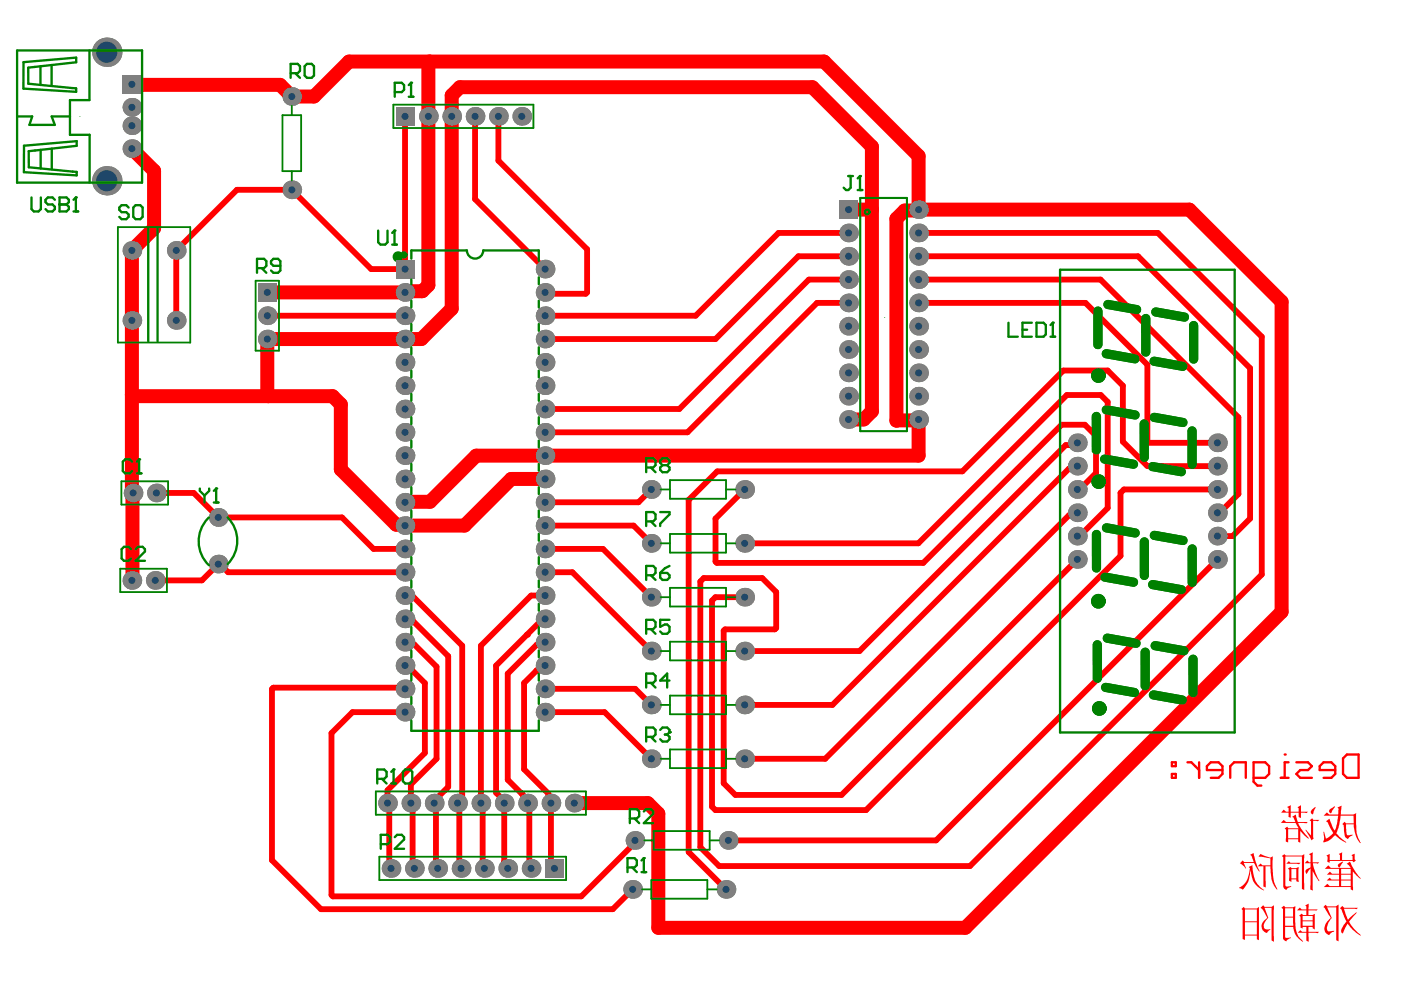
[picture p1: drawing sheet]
<svg xmlns="http://www.w3.org/2000/svg" width="297mm" height="210mm" viewBox="0 0 297 210" stroke-linecap="round" stroke-linejoin="round" font-family="sans-serif">
<g fill="#008000">
<path d="M232.2 65.2a.95 .95 0 0 1 .9-.2 .95 .95 0 0 1 .7 .8v7.5l-.4 .5a1.05 1.05 0 0 1-1.6-.4v-7.6z"/>
<path d="M252.1 115.7a.95 .95 0 0 1 1-.3 .95 .95 0 0 1 .6 .8v7.5l-.3 .5a1.05 1.05 0 0 1-1.6-.4v-7.6z"/>
<path d="M252.4 68.3a.95 .95 0 0 1 1-.2 .95 .95 0 0 1 .7 .8v7.4l-.4 .6a1.05 1.05 0 0 1-1.6-.4v-7.6z"/>
<path d="M232 136a.95 .95 0 0 1 1-.2 .95 .95 0 0 1 .6 .8v7.4l-.3 .5a1.05 1.05 0 0 1-1.6-.4l-.1-7.5z"/>
<path d="M252.3 139.1a.95 .95 0 0 1 1-.3 .95 .95 0 0 1 .6 .8v7.5l-.3 .5a1.05 1.05 0 0 1-1.6-.4l-.1-7.6z"/>
<path d="M252.1 90.6a.95 .95 0 0 1 1-.2 .95 .95 0 0 1 .6 .8v7.5l-.3 .5a1.05 1.05 0 0 1-1.6-.4l-.1-7.6z"/>
<path d="M244.3 136.1l.7-.2 6.2 1.1a.98 .98 0 0 1 .8 1.1 .98 .98 0 0 1-.9 .9l-6.5-1.2a.99 .99 0 0 1-.3-1.7z"/>
<path d="M244.1 112.7l.7-.2 6.2 1.1a.98 .98 0 0 1 .8 1.1 .98 .98 0 0 1-.9 .9l-6.4-1.2a.99 .99 0 0 1-.4-1.7z"/>
<path d="M244.4 65.4l.8-.2 6.2 1.1a.98 .98 0 0 1 .7 1 .98 .98 0 0 1-.9 .9l-6.4-1.1a.99 .99 0 0 1-.4-1.7z"/>
<path d="M231.8 112.6a.95 .95 0 0 1 1-.2 .95 .95 0 0 1 .6 .8v7.4l-.3 .5a1.05 1.05 0 0 1-1.6-.3v-7.6z"/>
<path d="M243.9 146.6l.7-.2 6.2 1.1a.98 .98 0 0 1 .8 1 .98 .98 0 0 1-.9 .9l-6.5-1.1a.99 .99 0 0 1-.3-1.7z"/>
<path d="M242 114.2a.95 .95 0 0 1 1-.2 .95 .95 0 0 1 .6 .7v7.5l-.3 .5a1.05 1.05 0 0 1-1.6-.4l-.1-7.6z"/>
<path d="M243.7 98.2l.7-.2 6.2 1.1a.98 .98 0 0 1 .8 1 .98 .98 0 0 1-.9 .9l-6.5-1.1a.99 .99 0 0 1-.3-1.7z"/>
<path d="M244.1 87.7l.7-.2 6.2 1.1a.98 .98 0 0 1 .7 1.1 .98 .98 0 0 1-.9 .9l-6.4-1.2a.99 .99 0 0 1-.3-1.7z"/>
<path d="M242.3 66.8a.95 .95 0 0 1 1-.2 .95 .95 0 0 1 .6 .8v7.4l-.3 .6a1.05 1.05 0 0 1-1.6-.4v-7.6z"/>
<path d="M231.8 87.6a.95 .95 0 0 1 1-.2 .95 .95 0 0 1 .6 .8v7.4l-.3 .5a1.05 1.05 0 0 1-1.6-.4l-.1-7.6z"/>
<path d="M243.8 123.2l.7-.2 6.2 1.1a.98 .98 0 0 1 .7 1 .98 .98 0 0 1-.9 .9l-6.4-1.1a.99 .99 0 0 1-.3-1.7z"/>
<path d="M242.2 137.6a.95 .95 0 0 1 .9-.3 .95 .95 0 0 1 .7 .8v7.5l-.4 .5a1.05 1.05 0 0 1-1.6-.4v-7.6z"/>
<path d="M244.1 75.8l.7-.2 6.2 1.1a.98 .98 0 0 1 .7 1.1 .98 .98 0 0 1-.9 .9l-6.4-1.2a.99 .99 0 0 1-.3-1.7z"/>
<path d="M241.9 89.1a.95 .95 0 0 1 1-.2 .95 .95 0 0 1 .6 .8v7.5l-.3 .5a1.05 1.05 0 0 1-1.6-.4v-7.6z"/>
<path d="M233.6 96.6l.7-.2 6.2 1.1a.98 .98 0 0 1 .7 1 .98 .98 0 0 1-.9 .9l-6.4-1.1a.99 .99 0 0 1-.3-1.7z"/>
<path d="M233.8 145l.7-.2 6.2 1.1a.98 .98 0 0 1 .8 1 .98 .98 0 0 1-.9 .9l-6.5-1.1a.99 .99 0 0 1-.3-1.7z"/>
<path d="M234.1 134.5l.8-.2 6.2 1.1a.98 .98 0 0 1 .7 1.1 .98 .98 0 0 1-.9 .9l-6.4-1.2a.99 .99 0 0 1-.4-1.7z"/>
<path d="M234 111.1l.7-.2 6.2 1.1a.98 .98 0 0 1 .7 1.1 .98 .98 0 0 1-.8 .9l-6.5-1.2a.99 .99 0 0 1-.3-1.7z"/>
<path d="M233.6 121.6l.7-.2 6.2 1.1a.98 .98 0 0 1 .8 1 .98 .98 0 0 1-.9 .9l-6.5-1.1a.99 .99 0 0 1-.3-1.7z"/>
<path d="M233.9 86.1l.8-.2 6.2 1.1a.98 .98 0 0 1 .7 1 .98 .98 0 0 1-.9 .9l-6.4-1.1a.99 .99 0 0 1-.4-1.7z"/>
<path d="M234.3 63.8l.7-.2 6.2 1.1a.98 .98 0 0 1 .8 1 .98 .98 0 0 1-.9 .9l-6.5-1.1a.99 .99 0 0 1-.3-1.7z"/>
<path d="M233.9 74.2l.8-.2 6.2 1.1a.98 .98 0 0 1 .7 1.1 .98 .98 0 0 1-.9 .9l-6.4-1.2a.99 .99 0 0 1-.4-1.7z"/>
</g>
<path d="M16.9 24.7h.1M187.6 67.3h.1" fill="none" stroke="#008000" stroke-width=".21"/>
<circle cx="84.4" cy="54.4" r=".58" fill="none" stroke="#008000" stroke-width="1.2"/>
<g fill="none" stroke="#008000" stroke-width="1.6">
<circle cx="232.9" cy="79.6" r=".78"/>
<circle cx="233" cy="102.1" r=".78"/>
<circle cx="232.9" cy="127.5" r=".78"/>
<circle cx="233.1" cy="150.2" r=".78"/>
</g>
<circle cx="28" cy="123.1" r="1.98" fill="#808080"/>
<circle cx="28" cy="123.1" r=".74" fill="#1f4769"/>
<circle cx="28.2" cy="104.5" r="1.98" fill="#808080"/>
<circle cx="28.2" cy="104.5" r=".74" fill="#1f4769"/>
<circle cx="28" cy="67.9" r="1.98" fill="#808080"/>
<circle cx="28" cy="67.9" r=".74" fill="#1f4769"/>
<circle cx="28" cy="53.1" r="1.98" fill="#808080"/>
<circle cx="28" cy="53.1" r=".74" fill="#1f4769"/>
<circle cx="22.6" cy="38.3" r="3.1" fill="#808080"/>
<circle cx="22.6" cy="38.3" r="2.24" fill="#1f4769"/>
<path d="M26 15.9h3.9v4h-3.9z" fill-rule="evenodd" fill="#808080"/>
<circle cx="28" cy="17.9" r=".74" fill="#1f4769"/>
<circle cx="28" cy="22.8" r="1.98" fill="#808080"/>
<circle cx="28" cy="22.8" r=".74" fill="#1f4769"/>
<circle cx="28" cy="26.6" r="1.98" fill="#808080"/>
<circle cx="28" cy="26.6" r=".74" fill="#1f4769"/>
<circle cx="22.6" cy="11.1" r="3.1" fill="#808080"/>
<circle cx="22.6" cy="11.1" r="2.24" fill="#1f4769"/>
<circle cx="37.4" cy="67.9" r="1.98" fill="#808080"/>
<circle cx="37.4" cy="67.9" r=".74" fill="#1f4769"/>
<circle cx="37.4" cy="53.1" r="1.98" fill="#808080"/>
<circle cx="37.4" cy="53.1" r=".74" fill="#1f4769"/>
<circle cx="56.7" cy="71.9" r="1.98" fill="#808080"/>
<circle cx="56.7" cy="71.9" r=".74" fill="#1f4769"/>
<circle cx="56.7" cy="66.9" r="1.98" fill="#808080"/>
<circle cx="56.7" cy="66.9" r=".74" fill="#1f4769"/>
<circle cx="92.8" cy="184.1" r="1.98" fill="#808080"/>
<circle cx="92.8" cy="184.1" r=".74" fill="#1f4769"/>
<circle cx="87.9" cy="184.1" r="1.98" fill="#808080"/>
<circle cx="87.9" cy="184.1" r=".74" fill="#1f4769"/>
<circle cx="82.9" cy="184.1" r="1.98" fill="#808080"/>
<circle cx="82.9" cy="184.1" r=".74" fill="#1f4769"/>
<circle cx="92.1" cy="170.3" r="1.98" fill="#808080"/>
<circle cx="92.1" cy="170.3" r=".74" fill="#1f4769"/>
<circle cx="87.1" cy="170.3" r="1.98" fill="#808080"/>
<circle cx="87.1" cy="170.3" r=".74" fill="#1f4769"/>
<circle cx="82.2" cy="170.3" r="1.98" fill="#808080"/>
<circle cx="82.2" cy="170.3" r=".74" fill="#1f4769"/>
<circle cx="85.9" cy="146" r="1.98" fill="#808080"/>
<circle cx="85.9" cy="146" r=".74" fill="#1f4769"/>
<circle cx="85.9" cy="151" r="1.98" fill="#808080"/>
<circle cx="85.9" cy="151" r=".74" fill="#1f4769"/>
<circle cx="85.9" cy="136.2" r="1.98" fill="#808080"/>
<circle cx="85.9" cy="136.2" r=".74" fill="#1f4769"/>
<circle cx="85.9" cy="131.2" r="1.98" fill="#808080"/>
<circle cx="85.9" cy="131.2" r=".74" fill="#1f4769"/>
<circle cx="85.9" cy="116.4" r="1.98" fill="#808080"/>
<circle cx="85.9" cy="116.4" r=".74" fill="#1f4769"/>
<circle cx="85.9" cy="121.3" r="1.98" fill="#808080"/>
<circle cx="85.9" cy="121.3" r=".74" fill="#1f4769"/>
<circle cx="85.9" cy="96.6" r="1.98" fill="#808080"/>
<circle cx="85.9" cy="96.6" r=".74" fill="#1f4769"/>
<circle cx="85.9" cy="101.6" r="1.98" fill="#808080"/>
<circle cx="85.9" cy="101.6" r=".74" fill="#1f4769"/>
<circle cx="85.9" cy="106.5" r="1.98" fill="#808080"/>
<circle cx="85.9" cy="106.5" r=".74" fill="#1f4769"/>
<circle cx="85.9" cy="91.7" r="1.98" fill="#808080"/>
<circle cx="85.9" cy="91.7" r=".74" fill="#1f4769"/>
<circle cx="85.9" cy="86.7" r="1.98" fill="#808080"/>
<circle cx="85.9" cy="86.7" r=".74" fill="#1f4769"/>
<circle cx="85.9" cy="81.8" r="1.98" fill="#808080"/>
<circle cx="85.9" cy="81.8" r=".74" fill="#1f4769"/>
<circle cx="85.9" cy="71.9" r="1.98" fill="#808080"/>
<circle cx="85.9" cy="71.9" r=".74" fill="#1f4769"/>
<circle cx="85.9" cy="66.9" r="1.98" fill="#808080"/>
<circle cx="85.9" cy="66.9" r=".74" fill="#1f4769"/>
<path d="M83.9 55.1h4v3.9h-4z" fill-rule="evenodd" fill="#808080"/>
<circle cx="85.9" cy="57.1" r=".74" fill="#1f4769"/>
<path d="M83.9 22.7h4v3.9h-4z" fill-rule="evenodd" fill="#808080"/>
<circle cx="85.9" cy="24.7" r=".74" fill="#1f4769"/>
<circle cx="90.8" cy="24.7" r="1.98" fill="#808080"/>
<circle cx="90.8" cy="24.7" r=".74" fill="#1f4769"/>
<circle cx="107.7" cy="184.1" r="1.98" fill="#808080"/>
<circle cx="107.7" cy="184.1" r=".74" fill="#1f4769"/>
<circle cx="102.7" cy="184.1" r="1.98" fill="#808080"/>
<circle cx="102.7" cy="184.1" r=".74" fill="#1f4769"/>
<circle cx="97.8" cy="184.1" r="1.98" fill="#808080"/>
<circle cx="97.8" cy="184.1" r=".74" fill="#1f4769"/>
<circle cx="106.9" cy="170.3" r="1.98" fill="#808080"/>
<circle cx="106.9" cy="170.3" r=".74" fill="#1f4769"/>
<circle cx="102" cy="170.3" r="1.98" fill="#808080"/>
<circle cx="102" cy="170.3" r=".74" fill="#1f4769"/>
<circle cx="100.7" cy="24.7" r="1.98" fill="#808080"/>
<circle cx="100.7" cy="24.7" r=".74" fill="#1f4769"/>
<circle cx="105.7" cy="24.7" r="1.98" fill="#808080"/>
<circle cx="105.7" cy="24.7" r=".74" fill="#1f4769"/>
<path d="M115.6 182.1h3.9v4h-3.9z" fill-rule="evenodd" fill="#808080"/>
<circle cx="117.5" cy="184.1" r=".74" fill="#1f4769"/>
<circle cx="121.8" cy="170.3" r="1.98" fill="#808080"/>
<circle cx="121.8" cy="170.3" r=".74" fill="#1f4769"/>
<circle cx="116.8" cy="170.3" r="1.98" fill="#808080"/>
<circle cx="116.8" cy="170.3" r=".74" fill="#1f4769"/>
<circle cx="115.6" cy="146" r="1.98" fill="#808080"/>
<circle cx="115.6" cy="146" r=".74" fill="#1f4769"/>
<circle cx="115.6" cy="151" r="1.98" fill="#808080"/>
<circle cx="115.6" cy="151" r=".74" fill="#1f4769"/>
<circle cx="115.6" cy="131.2" r="1.98" fill="#808080"/>
<circle cx="115.6" cy="131.2" r=".74" fill="#1f4769"/>
<circle cx="115.6" cy="136.2" r="1.98" fill="#808080"/>
<circle cx="115.6" cy="136.2" r=".74" fill="#1f4769"/>
<circle cx="115.6" cy="121.3" r="1.98" fill="#808080"/>
<circle cx="115.6" cy="121.3" r=".74" fill="#1f4769"/>
<circle cx="115.6" cy="116.4" r="1.98" fill="#808080"/>
<circle cx="115.6" cy="116.4" r=".74" fill="#1f4769"/>
<circle cx="115.6" cy="96.6" r="1.98" fill="#808080"/>
<circle cx="115.6" cy="96.6" r=".74" fill="#1f4769"/>
<circle cx="115.6" cy="101.6" r="1.98" fill="#808080"/>
<circle cx="115.6" cy="101.6" r=".74" fill="#1f4769"/>
<circle cx="115.6" cy="106.5" r="1.98" fill="#808080"/>
<circle cx="115.6" cy="106.5" r=".74" fill="#1f4769"/>
<circle cx="115.6" cy="91.7" r="1.98" fill="#808080"/>
<circle cx="115.6" cy="91.7" r=".74" fill="#1f4769"/>
<circle cx="115.6" cy="86.7" r="1.98" fill="#808080"/>
<circle cx="115.6" cy="86.7" r=".74" fill="#1f4769"/>
<circle cx="115.6" cy="81.8" r="1.98" fill="#808080"/>
<circle cx="115.6" cy="81.8" r=".74" fill="#1f4769"/>
<circle cx="115.6" cy="66.9" r="1.98" fill="#808080"/>
<circle cx="115.6" cy="66.9" r=".74" fill="#1f4769"/>
<circle cx="115.6" cy="71.9" r="1.98" fill="#808080"/>
<circle cx="115.6" cy="71.9" r=".74" fill="#1f4769"/>
<circle cx="115.6" cy="57.1" r="1.98" fill="#808080"/>
<circle cx="115.6" cy="57.1" r=".74" fill="#1f4769"/>
<circle cx="134.6" cy="178.2" r="1.98" fill="#808080"/>
<circle cx="134.6" cy="178.2" r=".74" fill="#1f4769"/>
<circle cx="138.1" cy="160.9" r="1.98" fill="#808080"/>
<circle cx="138.1" cy="160.9" r=".74" fill="#1f4769"/>
<circle cx="138.1" cy="149.5" r="1.98" fill="#808080"/>
<circle cx="138.1" cy="149.5" r=".74" fill="#1f4769"/>
<circle cx="138.1" cy="138" r="1.98" fill="#808080"/>
<circle cx="138.1" cy="138" r=".74" fill="#1f4769"/>
<circle cx="138.1" cy="115.2" r="1.98" fill="#808080"/>
<circle cx="138.1" cy="115.2" r=".74" fill="#1f4769"/>
<circle cx="138.1" cy="103.8" r="1.98" fill="#808080"/>
<circle cx="138.1" cy="103.8" r=".74" fill="#1f4769"/>
<circle cx="154.4" cy="178.2" r="1.98" fill="#808080"/>
<circle cx="154.4" cy="178.2" r=".74" fill="#1f4769"/>
<circle cx="179.9" cy="84" r="1.98" fill="#808080"/>
<circle cx="179.9" cy="84" r=".74" fill="#1f4769"/>
<circle cx="179.9" cy="88.9" r="1.98" fill="#808080"/>
<circle cx="179.9" cy="88.9" r=".74" fill="#1f4769"/>
<circle cx="179.9" cy="69.2" r="1.98" fill="#808080"/>
<circle cx="179.9" cy="69.2" r=".74" fill="#1f4769"/>
<circle cx="179.9" cy="74.1" r="1.98" fill="#808080"/>
<circle cx="179.9" cy="74.1" r=".74" fill="#1f4769"/>
<circle cx="179.9" cy="49.4" r="1.98" fill="#808080"/>
<circle cx="179.9" cy="49.4" r=".74" fill="#1f4769"/>
<circle cx="179.9" cy="54.3" r="1.98" fill="#808080"/>
<circle cx="179.9" cy="54.3" r=".74" fill="#1f4769"/>
<circle cx="179.9" cy="59.3" r="1.98" fill="#808080"/>
<circle cx="179.9" cy="59.3" r=".74" fill="#1f4769"/>
<path d="M177.9 42.5h4v3.9h-4z" fill-rule="evenodd" fill="#808080"/>
<circle cx="179.9" cy="44.4" r=".74" fill="#1f4769"/>
<circle cx="194.8" cy="88.9" r="1.98" fill="#808080"/>
<circle cx="194.8" cy="88.9" r=".74" fill="#1f4769"/>
<circle cx="194.8" cy="84" r="1.98" fill="#808080"/>
<circle cx="194.8" cy="84" r=".74" fill="#1f4769"/>
<circle cx="194.8" cy="74.1" r="1.98" fill="#808080"/>
<circle cx="194.8" cy="74.1" r=".74" fill="#1f4769"/>
<circle cx="194.8" cy="69.2" r="1.98" fill="#808080"/>
<circle cx="194.8" cy="69.2" r=".74" fill="#1f4769"/>
<circle cx="194.8" cy="59.3" r="1.98" fill="#808080"/>
<circle cx="194.8" cy="59.3" r=".74" fill="#1f4769"/>
<circle cx="194.8" cy="54.3" r="1.98" fill="#808080"/>
<circle cx="194.8" cy="54.3" r=".74" fill="#1f4769"/>
<circle cx="194.8" cy="49.4" r="1.98" fill="#808080"/>
<circle cx="194.8" cy="49.4" r=".74" fill="#1f4769"/>
<circle cx="194.8" cy="44.4" r="1.98" fill="#808080"/>
<circle cx="194.8" cy="44.4" r=".74" fill="#1f4769"/>
<circle cx="228.4" cy="113.7" r="1.98" fill="#808080"/>
<circle cx="228.4" cy="113.7" r=".74" fill="#1f4769"/>
<circle cx="228.4" cy="118.6" r="1.98" fill="#808080"/>
<circle cx="228.4" cy="118.6" r=".74" fill="#1f4769"/>
<circle cx="228.4" cy="103.8" r="1.98" fill="#808080"/>
<circle cx="228.4" cy="103.8" r=".74" fill="#1f4769"/>
<circle cx="228.4" cy="98.8" r="1.98" fill="#808080"/>
<circle cx="228.4" cy="98.8" r=".74" fill="#1f4769"/>
<circle cx="258.1" cy="118.6" r="1.98" fill="#808080"/>
<circle cx="258.1" cy="118.6" r=".74" fill="#1f4769"/>
<circle cx="258.1" cy="113.7" r="1.98" fill="#808080"/>
<circle cx="258.1" cy="113.7" r=".74" fill="#1f4769"/>
<circle cx="258.1" cy="98.8" r="1.98" fill="#808080"/>
<circle cx="258.1" cy="98.8" r=".74" fill="#1f4769"/>
<circle cx="258.1" cy="103.8" r="1.98" fill="#808080"/>
<circle cx="258.1" cy="103.8" r=".74" fill="#1f4769"/>
<circle cx="28" cy="31.5" r="1.98" fill="#808080"/>
<circle cx="28" cy="31.5" r=".74" fill="#1f4769"/>
<path d="M54.7 60h4v4h-4z" fill-rule="evenodd" fill="#808080"/>
<circle cx="56.7" cy="62" r=".74" fill="#1f4769"/>
<circle cx="85.9" cy="141.1" r="1.98" fill="#808080"/>
<circle cx="85.9" cy="141.1" r=".74" fill="#1f4769"/>
<circle cx="85.9" cy="126.3" r="1.98" fill="#808080"/>
<circle cx="85.9" cy="126.3" r=".74" fill="#1f4769"/>
<circle cx="85.9" cy="76.8" r="1.98" fill="#808080"/>
<circle cx="85.9" cy="76.8" r=".74" fill="#1f4769"/>
<circle cx="85.9" cy="62" r="1.98" fill="#808080"/>
<circle cx="85.9" cy="62" r=".74" fill="#1f4769"/>
<circle cx="85.9" cy="111.4" r="1.98" fill="#808080"/>
<circle cx="85.9" cy="111.4" r=".74" fill="#1f4769"/>
<circle cx="115.6" cy="126.3" r="1.98" fill="#808080"/>
<circle cx="115.6" cy="126.3" r=".74" fill="#1f4769"/>
<circle cx="115.6" cy="141.1" r="1.98" fill="#808080"/>
<circle cx="115.6" cy="141.1" r=".74" fill="#1f4769"/>
<circle cx="115.6" cy="62" r="1.98" fill="#808080"/>
<circle cx="115.6" cy="62" r=".74" fill="#1f4769"/>
<circle cx="115.6" cy="111.4" r="1.98" fill="#808080"/>
<circle cx="115.6" cy="111.4" r=".74" fill="#1f4769"/>
<circle cx="115.6" cy="76.8" r="1.98" fill="#808080"/>
<circle cx="115.6" cy="76.8" r=".74" fill="#1f4769"/>
<circle cx="134.1" cy="188.6" r="1.98" fill="#808080"/>
<circle cx="134.1" cy="188.6" r=".74" fill="#1f4769"/>
<circle cx="138.1" cy="126.6" r="1.98" fill="#808080"/>
<circle cx="138.1" cy="126.6" r=".74" fill="#1f4769"/>
<circle cx="153.9" cy="188.6" r="1.98" fill="#808080"/>
<circle cx="153.9" cy="188.6" r=".74" fill="#1f4769"/>
<circle cx="179.9" cy="64.2" r="1.98" fill="#808080"/>
<circle cx="179.9" cy="64.2" r=".74" fill="#1f4769"/>
<circle cx="179.9" cy="79.1" r="1.98" fill="#808080"/>
<circle cx="179.9" cy="79.1" r=".74" fill="#1f4769"/>
<circle cx="194.8" cy="79.1" r="1.98" fill="#808080"/>
<circle cx="194.8" cy="79.1" r=".74" fill="#1f4769"/>
<circle cx="194.8" cy="64.2" r="1.98" fill="#808080"/>
<circle cx="194.8" cy="64.2" r=".74" fill="#1f4769"/>
<circle cx="228.4" cy="108.7" r="1.98" fill="#808080"/>
<circle cx="228.4" cy="108.7" r=".74" fill="#1f4769"/>
<circle cx="228.4" cy="93.9" r="1.98" fill="#808080"/>
<circle cx="228.4" cy="93.9" r=".74" fill="#1f4769"/>
<circle cx="258.1" cy="93.9" r="1.98" fill="#808080"/>
<circle cx="258.1" cy="93.9" r=".74" fill="#1f4769"/>
<circle cx="258.1" cy="108.7" r="1.98" fill="#808080"/>
<circle cx="258.1" cy="108.7" r=".74" fill="#1f4769"/>
<circle cx="32.9" cy="123.1" r="1.98" fill="#808080"/>
<circle cx="32.9" cy="123.1" r=".74" fill="#1f4769"/>
<circle cx="33.2" cy="104.5" r="1.98" fill="#808080"/>
<circle cx="33.2" cy="104.5" r=".74" fill="#1f4769"/>
<circle cx="97" cy="170.3" r="1.98" fill="#808080"/>
<circle cx="97" cy="170.3" r=".74" fill="#1f4769"/>
<circle cx="46.3" cy="119.6" r="1.98" fill="#808080"/>
<circle cx="46.3" cy="119.6" r=".74" fill="#1f4769"/>
<circle cx="61.9" cy="40.2" r="1.98" fill="#808080"/>
<circle cx="61.9" cy="40.2" r=".74" fill="#1f4769"/>
<circle cx="61.9" cy="20.5" r="1.98" fill="#808080"/>
<circle cx="61.9" cy="20.5" r=".74" fill="#1f4769"/>
<circle cx="95.8" cy="24.7" r="1.98" fill="#808080"/>
<circle cx="95.8" cy="24.7" r=".74" fill="#1f4769"/>
<circle cx="112.6" cy="184.1" r="1.98" fill="#808080"/>
<circle cx="112.6" cy="184.1" r=".74" fill="#1f4769"/>
<circle cx="157.9" cy="160.9" r="1.98" fill="#808080"/>
<circle cx="157.9" cy="160.9" r=".74" fill="#1f4769"/>
<circle cx="111.9" cy="170.3" r="1.98" fill="#808080"/>
<circle cx="111.9" cy="170.3" r=".74" fill="#1f4769"/>
<circle cx="157.9" cy="149.5" r="1.98" fill="#808080"/>
<circle cx="157.9" cy="149.5" r=".74" fill="#1f4769"/>
<circle cx="157.9" cy="138" r="1.98" fill="#808080"/>
<circle cx="157.9" cy="138" r=".74" fill="#1f4769"/>
<circle cx="157.9" cy="115.2" r="1.98" fill="#808080"/>
<circle cx="157.9" cy="115.2" r=".74" fill="#1f4769"/>
<circle cx="157.9" cy="103.8" r="1.98" fill="#808080"/>
<circle cx="157.9" cy="103.8" r=".74" fill="#1f4769"/>
<circle cx="110.6" cy="24.7" r="1.98" fill="#808080"/>
<circle cx="110.6" cy="24.7" r=".74" fill="#1f4769"/>
<circle cx="46.3" cy="109.7" r="1.98" fill="#808080"/>
<circle cx="46.3" cy="109.7" r=".74" fill="#1f4769"/>
<circle cx="157.9" cy="126.6" r="1.98" fill="#808080"/>
<circle cx="157.9" cy="126.6" r=".74" fill="#1f4769"/>
<path d="M85.9 126.3l.5 .5h1.5M86.4 136.7h1.5M85.9 146l-.2 .2M85.9 141.1h.4M82.2 170.3l.3 .3M87.1 170.3l.4 .3M92.1 169.8v.5M102 170.3l.3 .3M110.8 168.4l1.1 1.1v.8M110.8 168.4h.1M70.3 189.8l.3 .3" fill="none" stroke="#f00" stroke-width="1.2"/>
<circle cx="111.7" cy="134.6" r=".62" fill="#f00"/>
<path d="M115.6 62l.3 .3M113.8 136.7h1.2M113.7 142.2h.1M115.6 141.1h-.8l-1.1 1.1" fill="none" stroke="#f00" stroke-width="1.2"/>
<circle cx="138.1" cy="126.6" r=".62" fill="#f00"/>
<g fill="none" stroke="#f00" stroke-width="1.2">
<path d="M85.9 24.7v32.4h-7.2l-16.8-16.9h-11.7l-12.8 12.9v14.8M100.7 24.7v17.5l14.9 14.9M105.7 24.7v9.4l18.8 18.8v9.1l-.3 .3h-8.3M179.9 49.4h-14.8l-17.6 17.5h-31.9M179.9 59.3h-8.4l-27.5 27.4h-28.4M179.9 54.3h-10.6l-17.6 17.6h-36.1M194.8 49.4h50.7l22 22v50.4l-61.8 61.8h-53.2l-4-4v-56.3l.7-.7h12.4l3 2.9v7.7l-.3 .2h-10.6l-.3 .3v32.4l2.5 2.4h22.5l50-49.9M194.8 54.3h46.5l23.7 23.8v31.9l-3.7 3.7h-3.2M194.8 59.3h38.5l29.3 29.2v16.2l-4 4h-.5M56.7 66.9h29.2M179.9 64.2h-6.7l-27.4 27.5h-30.2M194.8 64.2h35.3l13.2 13.1v16.6h14.8"/>
<path d="M228.4 98.8l-.5 .6h-1.2l-50.2 50.1h-18.6M228.4 93.9l-.5 .5h-1.9l-43.8 43.6h-24.3M243.2 98.7l-5.1-5.1v-11.8l-3.2-3.2h-9.5l-21.4 21.3h-51.9l-6.1 6.1v74.7l7.9 7.9M243.3 98.8h14.8M33.2 104.5h7.9l5.2 5.2h26.2l6.7 6.7h6.7M115.6 111.4h18.7l3.8 3.8M115.6 116.4h12.2l10.3 10.2M138.1 103.8l-2.7 2.7h-19.8M157.9 103.8l-6.2 6.2v9.1l.3 .2h43.8l29.3-29.2h4.9l2.4 2.3v7.9l-3.5 3.5h-.5M228.4 113.7h.5l6-6v-22.5l-1.5-1.4h-7.2l-31.5 31.4h-36.8M228.4 108.7l-.5 .5h-1.2l-51.7 51.7h-17.1M258.1 103.8h-19.8l-.7 .7v13.4l-54 53.9h-31.9l-.7-.8v-43.7l.7-.7h6.2"/>
<path d="M258.1 118.6l-59.6 59.6h-44.1M85.9 121.3h-37.5l-1.8-1.7h-.3l-3.5 3.5h-9.9M85.9 136.2l.5 .5M85.9 131.2l.5 .5h1.2l7.4 7.4v27.7l-2.9 3M87.9 136.7l4.7 4.7v19.5l-5.5 5.4v4M87.9 126.8l10.1 10.1v31.6l-1 1v.8l.4 .3v13.1l.4 .4M113.8 136.7l-6.1 6.1v22.5l3.1 3.1M115.6 131.2h-.5l-9.9 9.9v27l1.7 1.7v12.8l.8 .8v.7M115.6 136.2l-.6 .5M115.6 126.3h-3l-10.6 10.6v33.4M115.6 121.3h5.8l16.7 16.7M85.3 151.6l.6-.6h-11.2l-4.4 4.4v34.4"/>
<path d="M85.9 146l-.3-.2h-27.6l-.3 .3v36.3l10.4 10.4h61.8l4.2-4.2M86.3 141.1l3.8 3.7v14.8l-7.9 8v2.7M113.7 142.2l-2.6 2.6v18.3l5.2 5.2v1.5l.5 .5v13.1l.7 .7M115.6 146h19.1l3.4 3.5M115.6 151h12.6l9.9 9.9M82.5 170.6v13.1l.4 .4M87.5 170.6v13.1l.4 .4M92.1 170.3l.3 .3v13.1l.4 .4M102.3 170.6v13.1l.4 .4M112.2 170.6v13.1l.4 .4M134.6 178.2v.5l-11.4 11.4h-52.6"/>
</g>
<path d="M29.9 18h29.5l2.5 2.5h4.7l7.4-7.5h100.7l20.1 20.1v11.3M91.1 13l-.3 .3v47.2l-1.3 1.2h-3.4l-.2 .3h-29.2M28 31.5l4.7 4.7v12.2l-4.7 4.7v51.2l.2 .2-.1 .1v18.3l-.1 .2M179.9 44.4h5M194.8 44.4l-.2 .2h-2.8l-1.7 1.8v42.8l4.5-.1 .2-.2v7.7h-93.8l-9.8 9.8-5.3 .1M194.8 44.4h57.4l19.5 19.6v65.7l-67 67h-65.1v-24.2l-2.3-2.2h-15.5M28 83.8l.2 .2h42.3l1.8 1.7v13.8l11.7 11.7h1.7l.2 .2h12.6l9.9-9.8h7.2M56.9 84l-.2-.2v-11.9h32.6l6.5-6.4v-45.3l1.7-1.7h74.7l12.7 12.6v56.1l-1.8 1.7h-3.2" fill="none" stroke="#f00" stroke-width="3"/>
<g fill="#f00">
<path d="M284.1 192.6l.3 .3 1.1 2.5-.2 .2a2.94 2.94 0 0 0-.9 2.1l.3 .2 1-2.1 1.1 1.3 1.4 1.1 .3 .2v-.1a8.7 8.7 0 0 1-2.4-3l1.6-1.8-.1-.1-.2 .2-1.6 1.4-.9-2.3 2.7 .1 .3-.3h-2.9l-.4-.4zM281 191.8l-.4 .5 .3 .3 1.3 2-.1 .1a2.47 2.47 0 0 0-1 3.1l.1 .1a.49 .49 0 0 0 .4 .3 .49 .49 0 0 0 .5-.2l.4-.4 .4-.1v-.2l-.1 .1a1.16 1.16 0 0 1-1.4-.2v-.7a3.3 3.3 0 0 1 1-1.9l-1-2.2h1.9v6.9l.5 .3v-7.8l-.6 .4h-1.8z"/>
<path d="M271.7 192.5l.3 .2v6.3l.2 .3a.34 .34 0 0 0 .3 .2 .34 .34 0 0 0 .4-.2l.8-.4v-.1h-1.2v-2.3l1.7 .1a3.4 3.4 0 0 0 .9 2.1l.8 .8 .3 .2 .1-.2a4.8 4.8 0 0 1-1.7-4.3v-3.1l-.5 .3h-1.6l-.3-.4zM275 193h2v1h-.7l-.3-.3-.6 .5a.98 .98 0 0 1 .3 1.1v1.3l.5 .3v-.4h.8v1.1h-.9l-.4-.4-.6 .6h1.9v1.6l.5 .3-.1-1.9 2 .1 .2-.3h-2.2v-1.1h.9v.3l.5 .3v-3.3l-.5 .2h-.9v-1l1.7 .1 .3-.3h-2l.1-1.2-.8 .4 .3 .2v.6h-1l-.4-.4zM272.5 192.6h1.7v1.8h-1.7zM276.2 194.2h2.1v.9h-2.1zM272.5 194.6h1.7v1.7h-1.7zM276.2 195.3h2.1v1h-2.1z"/>
<path d="M263.2 192.7l.3 .3v6.1l.5 .2v-.9h2.5v.7l.4 .2v-7l-.4 .3h-2.5l-.3-.3zM264 192.8h2.5v2.5h-2.5zM267.3 192.5l.6 .6 .7 1.3a.63 .63 0 0 1-.5 .7 1.5 1.5 0 0 0-.6 1.6 1.5 1.5 0 0 0 1.2 1.1l.6-.8a1 1 0 0 1-1.4-.7l.2-.6 .8-1.1-.8-2.1h1.5v6.9l.5 .3v-7.8l-.5 .4h-1.5l-.3-.4zM264 195.5h2.5v2.7h-2.5z"/>
<path d="M281.2 181.4l.3 .2-.1 1.1 .5 .2v-.4h4.8l.3 .3 .5-.4-.3-.2v-1.2l-.7 .3 .3 .2v.8h-2.3l.1-1.6-.7 .4 .2 .2v1h-2.2v-1.2zM283.8 183.2a.37 .37 0 0 0-.1 .5 .37 .37 0 0 0 .3 .2l.8-1.2h-.2zM284.3 184.2h2.1v1.1h-2.1zM284.3 185.5h2.1v1h-2.1zM284.3 186.7h2.1v1.2h-2.1zM280.9 184.2h3v1.1h-1.5l-.4-.5-.7 .7h2.6v1h-1.6l-.4-.4-.6 .6h2.6v1.2h-2l-.5-.5-.7 .7h5.7v.5l.5 .2-.1-4 1.3 1.3 .4 .2v-.1l-1.1-1.3-1.2-2.2-.7 .4 .9 .9h-4.2l-.6-.5z"/>
<path d="M271.8 181.5l.3 .2v6.3l.2 .4a.31 .31 0 0 0 .2 .3 .31 .31 0 0 0 .4-.2l.9-.5v-.1l-1 .1-.3-.3v-6.1h3.5v6.9l.5 .2v-7.6l-.5 .3h-3.4l-.3-.3zM272.7 183.1l2.7 .1 .3-.3h-2.1l-.3-.3zM273.1 184.2l.3 .2-.1 2.3 .5 .3v-.6h1v.4l.5 .2v-3.2l-.5 .3h-.9l-.3-.3zM277.5 181.1l.4 .2v1.5h-.3l-.4-.4-.6 .6h1.3v.9a.99 .99 0 0 0-1.1 1l.2 .4 .9-1.2-.1 4.5 .6 .2-.1-4.2 1.2 2.1 .2 .1a12.7 12.7 0 0 1-1.3-3.8l1 .1 .3-.3h-1.4l.1-2.1zM273.8 184.3h1v1.9h-1z"/>
<path d="M267.3 181.1l-.5 .5 2.5 .4v1.5h-1.6l-.4-.4-.6 .6h1.2l-.1 4.2 .6 .3-.1-4.5h1l.2 2a3.9 3.9 0 0 0 1.3 2.9v-.1a9.1 9.1 0 0 1-1-5.1v-1.9l-.5 .3zM263.5 182.4l-.6 .7 .9 .6 .3 .5 .1-.1-.5-1.1h2.2l.8 1.5 .3 .3 .1-.1-.9-2.1-.4-1.7-.8 .4 .3 .1 .5 1.4h-2zM264.7 183.8a.8 .8 0 0 1 .2 1.1l-.3 1.1a3.2 3.2 0 0 1-1.9 2.2v.1l.8 .4 .1-.2a5.9 5.9 0 0 0 1.5-4.2v.1a4.5 4.5 0 0 0 2.9 4.4v-.1a5.1 5.1 0 0 1-2.4-4.6l-.1-.7z"/>
</g>
<path d="M271.6 164.9h1.6M273.2 161.6h-.8v3.3M274.9 161.6h2.4l.9 .8-.9 .9h-1.6l-.8 .8 .8 .8h2.5M283.1 163.3h-3.3v-.9l.8-.8h1.7l.8 .8v1.7l-.8 .8h-1.7M284.7 160.8l.9-.8h2.4v4.9h-2.4l-.9-.8z" fill="none" stroke="#f00" stroke-width=".49"/>
<circle cx="272.4" cy="160" r=".25" fill="#f00"/>
<path d="M248.5 161.6h.8v.8h-.8zM248.5 164.1h.8v.8h-.8zM251.8 161.6h.8l1.6 1.7M254.2 161.6v3.3M259.2 163.3h-3.3v-.9l.8-.8h1.7l.8 .8v1.7l-.8 .8h-1.7M260.8 164.9v-2.5l.9-.8h2.4v3.3M265.8 164.9h2.5l.8-.8v-1.7l-.8-.8h-2.5v4.1l.8 .9h.8" fill="none" stroke="#f00" stroke-width=".49"/>
<g fill="#f00">
<path d="M281.9 171.7a.37 .37 0 0 0-.1 .5 .37 .37 0 0 0 .5 .1l.8-1.2-.2-.1zM280.6 172.9h3.1l-.2 1.8-.5 1.5-1.1-2.6-.8 .5 .4 .2 1.1 2.2a.6 .6 0 0 1-.5 .7l-1 .6-.4-1.4h-.1v.3a2.96 2.96 0 0 1-.1 1.9l.7-.2a3.5 3.5 0 0 0 1.9-1.4l1.2 1.1 1.1 .6v-.2l-1.4-1.1-.7-.7a9.4 9.4 0 0 0 .9-3.8h2.8v1.7h-1.6l-.3-.4-.5 .5 .3 .3 .2 2.3a.53 .53 0 0 0 .5 .5 .53 .53 0 0 0 .6-.4l.6-.3-.1-.2a.98 .98 0 0 1-1.2 0l-.1-2.1h1.6a6.8 6.8 0 0 0 1.5 4v-.1a9 9 0 0 1-1-5.3l.1-1-.7 .3h-2.7l.2-1.9-.8 .4 .2 .3-.1 1.2h-1.9l-.5-.4z"/>
<path d="M272.2 171.7l-.6 .6h1.6v.9l.5 .2v-1.1h1.6v.9l.5 .2v-1.1l1.2 .1 .3-.3h-1.5v-1.4l-.7 .5 .2 .2v.7h-1.6v-1.4l-.8 .4 .3 .2v.8h-.5zM278.1 171.8a.47 .47 0 0 0-.2 .5 .47 .47 0 0 0 .5 .3l.5-1.5zM273.1 175.8h2.1v1.9h-2.1zM277.7 173.9l.3 .2v3l-1.1-1.2-.1 .1 1.3 2.2 .5-.5-.2-.2v-3.5l1 .1 .3-.3h-1.2l-.3-.3zM272.2 173.8l-.6 .7h3.1l.6 1.1h-2.1l-.3-.3-.5 .4 .3 .2-.1 2.5 .5 .2v-.7h2.1v.6l.5 .2v-2.6l1 1.1 .7 .6 .1-.1a11.2 11.2 0 0 1-2.3-3.2l1.8 .1 .3-.3h-2.2l-.4-1.6-.7 .5 .3 .2 .3 .9h-1.9z"/>
</g>
<circle cx="28" cy="123.1" r="1.98" fill="#808080"/>
<circle cx="28" cy="123.1" r=".74" fill="#1f4769"/>
<circle cx="28.2" cy="104.5" r="1.98" fill="#808080"/>
<circle cx="28.2" cy="104.5" r=".74" fill="#1f4769"/>
<circle cx="28" cy="67.9" r="1.98" fill="#808080"/>
<circle cx="28" cy="67.9" r=".74" fill="#1f4769"/>
<circle cx="28" cy="53.1" r="1.98" fill="#808080"/>
<circle cx="28" cy="53.1" r=".74" fill="#1f4769"/>
<circle cx="22.6" cy="38.3" r="3.1" fill="#808080"/>
<circle cx="22.6" cy="38.3" r="2.24" fill="#1f4769"/>
<path d="M26 15.9h3.9v4h-3.9z" fill-rule="evenodd" fill="#808080"/>
<circle cx="28" cy="17.9" r=".74" fill="#1f4769"/>
<circle cx="28" cy="22.8" r="1.98" fill="#808080"/>
<circle cx="28" cy="22.8" r=".74" fill="#1f4769"/>
<circle cx="28" cy="26.6" r="1.98" fill="#808080"/>
<circle cx="28" cy="26.6" r=".74" fill="#1f4769"/>
<circle cx="22.6" cy="11.1" r="3.1" fill="#808080"/>
<circle cx="22.6" cy="11.1" r="2.24" fill="#1f4769"/>
<circle cx="37.4" cy="67.9" r="1.98" fill="#808080"/>
<circle cx="37.4" cy="67.9" r=".74" fill="#1f4769"/>
<circle cx="37.4" cy="53.1" r="1.98" fill="#808080"/>
<circle cx="37.4" cy="53.1" r=".74" fill="#1f4769"/>
<circle cx="56.7" cy="71.9" r="1.98" fill="#808080"/>
<circle cx="56.7" cy="71.9" r=".74" fill="#1f4769"/>
<circle cx="56.7" cy="66.9" r="1.98" fill="#808080"/>
<circle cx="56.7" cy="66.9" r=".74" fill="#1f4769"/>
<circle cx="92.8" cy="184.1" r="1.98" fill="#808080"/>
<circle cx="92.8" cy="184.1" r=".74" fill="#1f4769"/>
<circle cx="87.9" cy="184.1" r="1.98" fill="#808080"/>
<circle cx="87.9" cy="184.1" r=".74" fill="#1f4769"/>
<circle cx="82.9" cy="184.1" r="1.98" fill="#808080"/>
<circle cx="82.9" cy="184.1" r=".74" fill="#1f4769"/>
<circle cx="92.1" cy="170.3" r="1.98" fill="#808080"/>
<circle cx="92.1" cy="170.3" r=".74" fill="#1f4769"/>
<circle cx="87.1" cy="170.3" r="1.98" fill="#808080"/>
<circle cx="87.1" cy="170.3" r=".74" fill="#1f4769"/>
<circle cx="82.2" cy="170.3" r="1.98" fill="#808080"/>
<circle cx="82.2" cy="170.3" r=".74" fill="#1f4769"/>
<circle cx="85.9" cy="146" r="1.98" fill="#808080"/>
<circle cx="85.9" cy="146" r=".74" fill="#1f4769"/>
<circle cx="85.9" cy="151" r="1.98" fill="#808080"/>
<circle cx="85.9" cy="151" r=".74" fill="#1f4769"/>
<circle cx="85.9" cy="136.2" r="1.98" fill="#808080"/>
<circle cx="85.9" cy="136.2" r=".74" fill="#1f4769"/>
<circle cx="85.9" cy="131.2" r="1.98" fill="#808080"/>
<circle cx="85.9" cy="131.2" r=".74" fill="#1f4769"/>
<circle cx="85.9" cy="116.4" r="1.98" fill="#808080"/>
<circle cx="85.9" cy="116.4" r=".74" fill="#1f4769"/>
<circle cx="85.9" cy="121.3" r="1.98" fill="#808080"/>
<circle cx="85.9" cy="121.3" r=".74" fill="#1f4769"/>
<circle cx="85.9" cy="96.6" r="1.98" fill="#808080"/>
<circle cx="85.9" cy="96.6" r=".74" fill="#1f4769"/>
<circle cx="85.9" cy="101.6" r="1.98" fill="#808080"/>
<circle cx="85.9" cy="101.6" r=".74" fill="#1f4769"/>
<circle cx="85.9" cy="106.5" r="1.98" fill="#808080"/>
<circle cx="85.9" cy="106.5" r=".74" fill="#1f4769"/>
<circle cx="85.9" cy="91.7" r="1.98" fill="#808080"/>
<circle cx="85.9" cy="91.7" r=".74" fill="#1f4769"/>
<circle cx="85.9" cy="86.7" r="1.98" fill="#808080"/>
<circle cx="85.9" cy="86.7" r=".74" fill="#1f4769"/>
<circle cx="85.9" cy="81.8" r="1.98" fill="#808080"/>
<circle cx="85.9" cy="81.8" r=".74" fill="#1f4769"/>
<circle cx="85.9" cy="71.9" r="1.98" fill="#808080"/>
<circle cx="85.9" cy="71.9" r=".74" fill="#1f4769"/>
<circle cx="85.9" cy="66.9" r="1.98" fill="#808080"/>
<circle cx="85.9" cy="66.9" r=".74" fill="#1f4769"/>
<path d="M83.9 55.1h4v3.9h-4z" fill-rule="evenodd" fill="#808080"/>
<circle cx="85.9" cy="57.1" r=".74" fill="#1f4769"/>
<path d="M83.9 22.7h4v3.9h-4z" fill-rule="evenodd" fill="#808080"/>
<circle cx="85.9" cy="24.7" r=".74" fill="#1f4769"/>
<circle cx="90.8" cy="24.7" r="1.98" fill="#808080"/>
<circle cx="90.8" cy="24.7" r=".74" fill="#1f4769"/>
<circle cx="107.7" cy="184.1" r="1.98" fill="#808080"/>
<circle cx="107.7" cy="184.1" r=".74" fill="#1f4769"/>
<circle cx="102.7" cy="184.1" r="1.98" fill="#808080"/>
<circle cx="102.7" cy="184.1" r=".74" fill="#1f4769"/>
<circle cx="97.8" cy="184.1" r="1.98" fill="#808080"/>
<circle cx="97.8" cy="184.1" r=".74" fill="#1f4769"/>
<circle cx="106.9" cy="170.3" r="1.98" fill="#808080"/>
<circle cx="106.9" cy="170.3" r=".74" fill="#1f4769"/>
<circle cx="102" cy="170.3" r="1.98" fill="#808080"/>
<circle cx="102" cy="170.3" r=".74" fill="#1f4769"/>
<circle cx="100.7" cy="24.7" r="1.98" fill="#808080"/>
<circle cx="100.7" cy="24.7" r=".74" fill="#1f4769"/>
<circle cx="105.7" cy="24.7" r="1.98" fill="#808080"/>
<circle cx="105.7" cy="24.7" r=".74" fill="#1f4769"/>
<path d="M115.6 182.1h3.9v4h-3.9z" fill-rule="evenodd" fill="#808080"/>
<circle cx="117.5" cy="184.1" r=".74" fill="#1f4769"/>
<circle cx="121.8" cy="170.3" r="1.98" fill="#808080"/>
<circle cx="121.8" cy="170.3" r=".74" fill="#1f4769"/>
<circle cx="116.8" cy="170.3" r="1.98" fill="#808080"/>
<circle cx="116.8" cy="170.3" r=".74" fill="#1f4769"/>
<circle cx="115.6" cy="146" r="1.98" fill="#808080"/>
<circle cx="115.6" cy="146" r=".74" fill="#1f4769"/>
<circle cx="115.6" cy="151" r="1.98" fill="#808080"/>
<circle cx="115.6" cy="151" r=".74" fill="#1f4769"/>
<circle cx="115.6" cy="131.2" r="1.98" fill="#808080"/>
<circle cx="115.6" cy="131.2" r=".74" fill="#1f4769"/>
<circle cx="115.6" cy="136.2" r="1.98" fill="#808080"/>
<circle cx="115.6" cy="136.2" r=".74" fill="#1f4769"/>
<circle cx="115.6" cy="121.3" r="1.98" fill="#808080"/>
<circle cx="115.6" cy="121.3" r=".74" fill="#1f4769"/>
<circle cx="115.6" cy="116.4" r="1.98" fill="#808080"/>
<circle cx="115.6" cy="116.4" r=".74" fill="#1f4769"/>
<circle cx="115.6" cy="96.6" r="1.98" fill="#808080"/>
<circle cx="115.6" cy="96.6" r=".74" fill="#1f4769"/>
<circle cx="115.6" cy="101.6" r="1.98" fill="#808080"/>
<circle cx="115.6" cy="101.6" r=".74" fill="#1f4769"/>
<circle cx="115.6" cy="106.5" r="1.98" fill="#808080"/>
<circle cx="115.6" cy="106.5" r=".74" fill="#1f4769"/>
<circle cx="115.6" cy="91.7" r="1.98" fill="#808080"/>
<circle cx="115.6" cy="91.7" r=".74" fill="#1f4769"/>
<circle cx="115.6" cy="86.7" r="1.98" fill="#808080"/>
<circle cx="115.6" cy="86.7" r=".74" fill="#1f4769"/>
<circle cx="115.6" cy="81.8" r="1.98" fill="#808080"/>
<circle cx="115.6" cy="81.8" r=".74" fill="#1f4769"/>
<circle cx="115.6" cy="66.9" r="1.98" fill="#808080"/>
<circle cx="115.6" cy="66.9" r=".74" fill="#1f4769"/>
<circle cx="115.6" cy="71.9" r="1.98" fill="#808080"/>
<circle cx="115.6" cy="71.9" r=".74" fill="#1f4769"/>
<circle cx="115.6" cy="57.1" r="1.98" fill="#808080"/>
<circle cx="115.6" cy="57.1" r=".74" fill="#1f4769"/>
<circle cx="134.6" cy="178.2" r="1.98" fill="#808080"/>
<circle cx="134.6" cy="178.2" r=".74" fill="#1f4769"/>
<circle cx="138.1" cy="160.9" r="1.98" fill="#808080"/>
<circle cx="138.1" cy="160.9" r=".74" fill="#1f4769"/>
<circle cx="138.1" cy="149.5" r="1.98" fill="#808080"/>
<circle cx="138.1" cy="149.5" r=".74" fill="#1f4769"/>
<circle cx="138.1" cy="138" r="1.98" fill="#808080"/>
<circle cx="138.1" cy="138" r=".74" fill="#1f4769"/>
<circle cx="138.1" cy="115.2" r="1.98" fill="#808080"/>
<circle cx="138.1" cy="115.2" r=".74" fill="#1f4769"/>
<circle cx="138.1" cy="103.8" r="1.98" fill="#808080"/>
<circle cx="138.1" cy="103.8" r=".74" fill="#1f4769"/>
<circle cx="154.4" cy="178.2" r="1.98" fill="#808080"/>
<circle cx="154.4" cy="178.2" r=".74" fill="#1f4769"/>
<circle cx="179.9" cy="84" r="1.98" fill="#808080"/>
<circle cx="179.9" cy="84" r=".74" fill="#1f4769"/>
<circle cx="179.9" cy="88.9" r="1.98" fill="#808080"/>
<circle cx="179.9" cy="88.9" r=".74" fill="#1f4769"/>
<circle cx="179.9" cy="69.2" r="1.98" fill="#808080"/>
<circle cx="179.9" cy="69.2" r=".74" fill="#1f4769"/>
<circle cx="179.9" cy="74.1" r="1.98" fill="#808080"/>
<circle cx="179.9" cy="74.1" r=".74" fill="#1f4769"/>
<circle cx="179.9" cy="49.4" r="1.98" fill="#808080"/>
<circle cx="179.9" cy="49.4" r=".74" fill="#1f4769"/>
<circle cx="179.9" cy="54.3" r="1.98" fill="#808080"/>
<circle cx="179.9" cy="54.3" r=".74" fill="#1f4769"/>
<circle cx="179.9" cy="59.3" r="1.98" fill="#808080"/>
<circle cx="179.9" cy="59.3" r=".74" fill="#1f4769"/>
<path d="M177.9 42.5h4v3.9h-4z" fill-rule="evenodd" fill="#808080"/>
<circle cx="179.9" cy="44.4" r=".74" fill="#1f4769"/>
<circle cx="194.8" cy="88.9" r="1.98" fill="#808080"/>
<circle cx="194.8" cy="88.9" r=".74" fill="#1f4769"/>
<circle cx="194.8" cy="84" r="1.98" fill="#808080"/>
<circle cx="194.8" cy="84" r=".74" fill="#1f4769"/>
<circle cx="194.8" cy="74.1" r="1.98" fill="#808080"/>
<circle cx="194.8" cy="74.1" r=".74" fill="#1f4769"/>
<circle cx="194.8" cy="69.2" r="1.98" fill="#808080"/>
<circle cx="194.8" cy="69.2" r=".74" fill="#1f4769"/>
<circle cx="194.8" cy="59.3" r="1.98" fill="#808080"/>
<circle cx="194.8" cy="59.3" r=".74" fill="#1f4769"/>
<circle cx="194.8" cy="54.3" r="1.98" fill="#808080"/>
<circle cx="194.8" cy="54.3" r=".74" fill="#1f4769"/>
<circle cx="194.8" cy="49.4" r="1.98" fill="#808080"/>
<circle cx="194.8" cy="49.4" r=".74" fill="#1f4769"/>
<circle cx="194.8" cy="44.4" r="1.98" fill="#808080"/>
<circle cx="194.8" cy="44.4" r=".74" fill="#1f4769"/>
<circle cx="228.4" cy="113.7" r="1.98" fill="#808080"/>
<circle cx="228.4" cy="113.7" r=".74" fill="#1f4769"/>
<circle cx="228.4" cy="118.6" r="1.98" fill="#808080"/>
<circle cx="228.4" cy="118.6" r=".74" fill="#1f4769"/>
<circle cx="228.4" cy="103.8" r="1.98" fill="#808080"/>
<circle cx="228.4" cy="103.8" r=".74" fill="#1f4769"/>
<circle cx="228.4" cy="98.8" r="1.98" fill="#808080"/>
<circle cx="228.4" cy="98.8" r=".74" fill="#1f4769"/>
<circle cx="258.1" cy="118.6" r="1.98" fill="#808080"/>
<circle cx="258.1" cy="118.6" r=".74" fill="#1f4769"/>
<circle cx="258.1" cy="113.7" r="1.98" fill="#808080"/>
<circle cx="258.1" cy="113.7" r=".74" fill="#1f4769"/>
<circle cx="258.1" cy="98.8" r="1.98" fill="#808080"/>
<circle cx="258.1" cy="98.8" r=".74" fill="#1f4769"/>
<circle cx="258.1" cy="103.8" r="1.98" fill="#808080"/>
<circle cx="258.1" cy="103.8" r=".74" fill="#1f4769"/>
<circle cx="28" cy="31.5" r="1.98" fill="#808080"/>
<circle cx="28" cy="31.5" r=".74" fill="#1f4769"/>
<path d="M54.7 60h4v4h-4z" fill-rule="evenodd" fill="#808080"/>
<circle cx="56.7" cy="62" r=".74" fill="#1f4769"/>
<circle cx="85.9" cy="141.1" r="1.98" fill="#808080"/>
<circle cx="85.9" cy="141.1" r=".74" fill="#1f4769"/>
<circle cx="85.9" cy="126.3" r="1.98" fill="#808080"/>
<circle cx="85.9" cy="126.3" r=".74" fill="#1f4769"/>
<circle cx="85.9" cy="76.8" r="1.98" fill="#808080"/>
<circle cx="85.9" cy="76.8" r=".74" fill="#1f4769"/>
<circle cx="85.9" cy="62" r="1.98" fill="#808080"/>
<circle cx="85.9" cy="62" r=".74" fill="#1f4769"/>
<circle cx="85.9" cy="111.4" r="1.98" fill="#808080"/>
<circle cx="85.9" cy="111.4" r=".74" fill="#1f4769"/>
<circle cx="115.6" cy="126.3" r="1.98" fill="#808080"/>
<circle cx="115.6" cy="126.3" r=".74" fill="#1f4769"/>
<circle cx="115.6" cy="141.1" r="1.98" fill="#808080"/>
<circle cx="115.6" cy="141.1" r=".74" fill="#1f4769"/>
<circle cx="115.6" cy="62" r="1.98" fill="#808080"/>
<circle cx="115.6" cy="62" r=".74" fill="#1f4769"/>
<circle cx="115.6" cy="111.4" r="1.98" fill="#808080"/>
<circle cx="115.6" cy="111.4" r=".74" fill="#1f4769"/>
<circle cx="115.6" cy="76.8" r="1.98" fill="#808080"/>
<circle cx="115.6" cy="76.8" r=".74" fill="#1f4769"/>
<circle cx="134.1" cy="188.6" r="1.98" fill="#808080"/>
<circle cx="134.1" cy="188.6" r=".74" fill="#1f4769"/>
<circle cx="138.1" cy="126.6" r="1.98" fill="#808080"/>
<circle cx="138.1" cy="126.6" r=".74" fill="#1f4769"/>
<circle cx="153.9" cy="188.6" r="1.98" fill="#808080"/>
<circle cx="153.9" cy="188.6" r=".74" fill="#1f4769"/>
<circle cx="179.9" cy="64.2" r="1.98" fill="#808080"/>
<circle cx="179.9" cy="64.2" r=".74" fill="#1f4769"/>
<circle cx="179.9" cy="79.1" r="1.98" fill="#808080"/>
<circle cx="179.9" cy="79.1" r=".74" fill="#1f4769"/>
<circle cx="194.8" cy="79.1" r="1.98" fill="#808080"/>
<circle cx="194.8" cy="79.1" r=".74" fill="#1f4769"/>
<circle cx="194.8" cy="64.2" r="1.98" fill="#808080"/>
<circle cx="194.8" cy="64.2" r=".74" fill="#1f4769"/>
<circle cx="228.4" cy="108.7" r="1.98" fill="#808080"/>
<circle cx="228.4" cy="108.7" r=".74" fill="#1f4769"/>
<circle cx="228.4" cy="93.9" r="1.98" fill="#808080"/>
<circle cx="228.4" cy="93.9" r=".74" fill="#1f4769"/>
<circle cx="258.1" cy="93.9" r="1.98" fill="#808080"/>
<circle cx="258.1" cy="93.9" r=".74" fill="#1f4769"/>
<circle cx="258.1" cy="108.7" r="1.98" fill="#808080"/>
<circle cx="258.1" cy="108.7" r=".74" fill="#1f4769"/>
<circle cx="32.9" cy="123.1" r="1.98" fill="#808080"/>
<circle cx="32.9" cy="123.1" r=".74" fill="#1f4769"/>
<circle cx="33.2" cy="104.5" r="1.98" fill="#808080"/>
<circle cx="33.2" cy="104.5" r=".74" fill="#1f4769"/>
<circle cx="97" cy="170.3" r="1.98" fill="#808080"/>
<circle cx="97" cy="170.3" r=".74" fill="#1f4769"/>
<circle cx="46.3" cy="119.6" r="1.98" fill="#808080"/>
<circle cx="46.3" cy="119.6" r=".74" fill="#1f4769"/>
<circle cx="61.9" cy="40.2" r="1.98" fill="#808080"/>
<circle cx="61.9" cy="40.2" r=".74" fill="#1f4769"/>
<circle cx="61.9" cy="20.5" r="1.98" fill="#808080"/>
<circle cx="61.9" cy="20.5" r=".74" fill="#1f4769"/>
<circle cx="95.8" cy="24.7" r="1.98" fill="#808080"/>
<circle cx="95.8" cy="24.7" r=".74" fill="#1f4769"/>
<circle cx="112.6" cy="184.1" r="1.98" fill="#808080"/>
<circle cx="112.6" cy="184.1" r=".74" fill="#1f4769"/>
<circle cx="157.9" cy="160.9" r="1.98" fill="#808080"/>
<circle cx="157.9" cy="160.9" r=".74" fill="#1f4769"/>
<circle cx="111.9" cy="170.3" r="1.98" fill="#808080"/>
<circle cx="111.9" cy="170.3" r=".74" fill="#1f4769"/>
<circle cx="157.9" cy="149.5" r="1.98" fill="#808080"/>
<circle cx="157.9" cy="149.5" r=".74" fill="#1f4769"/>
<circle cx="157.9" cy="138" r="1.98" fill="#808080"/>
<circle cx="157.9" cy="138" r=".74" fill="#1f4769"/>
<circle cx="157.9" cy="115.2" r="1.98" fill="#808080"/>
<circle cx="157.9" cy="115.2" r=".74" fill="#1f4769"/>
<circle cx="157.9" cy="103.8" r="1.98" fill="#808080"/>
<circle cx="157.9" cy="103.8" r=".74" fill="#1f4769"/>
<circle cx="110.6" cy="24.7" r="1.98" fill="#808080"/>
<circle cx="110.6" cy="24.7" r=".74" fill="#1f4769"/>
<circle cx="46.3" cy="109.7" r="1.98" fill="#808080"/>
<circle cx="46.3" cy="109.7" r=".74" fill="#1f4769"/>
<circle cx="157.9" cy="126.6" r="1.98" fill="#808080"/>
<circle cx="157.9" cy="126.6" r=".74" fill="#1f4769"/>
<g fill="none" stroke="#008000" stroke-width=".49">
<path d="M3.6 10.7h26.5v28h-26.5zM5 13.2l11.2-1v1l-10.2 1.1v3.4l10.2 1v.8l-11.2-.7zM8.6 14.1v3.9M10.9 13.8v4.4M19 10.7v10.5h-4.2v7.4h4.2v10.1M3.6 24.7h3.2l-.6 1.8h5.4l-.6-1.8h3.8M5.1 30.9l11.2-1v1l-10.2 1.2v3.4l10.2 .9v.8l-11.2-.7zM8.6 31.8v3.9M11 31.5v4.4M31.4 48.4v24M33.4 48.4v24M87.2 59.3v.9"/>
<path d="M99 53.1h-11.8v1.8M102.5 53.1h11.7v2.2M114.2 58.8v1.4M224.8 57.2h37v98.1h-37zM87.2 63.7v1.5M87.2 68.7v1.4M87.2 73.6v1.5M87.2 78.6v1.4M114.2 63.7v1.5M114.2 68.7v1.4M114.2 73.6v1.5M114.2 78.6v1.4"/>
<path d="M28 97.9l-.5-.5h-1l-.5 .5v2l.5 .5h1l.5-.5M29.5 97.4v3M87.2 83.5v1.5M87.2 88.5v1.4M87.2 93.4v1.5M87.2 98.4v1.4M114.2 83.5v1.5M114.2 88.5v1.4M114.2 93.4v1.5M114.2 98.4v1.4M27.8 116.4l-.5-.5h-1l-.5 .5v2l.5 .5h1l.5-.5M28.8 116.4l.5-.5h.9l.5 .5v.5l-1.9 2h1.9"/>
<path d="M29 100.4h1M87.2 103.3v1.4M87.2 108.2v1.5M87.2 113.2v1.4M87.2 118.1v1.5M114.2 103.3v1.4M114.2 108.2v1.5M114.2 113.2v1.4M114.2 118.1v1.5M87.2 123.1v1.4M87.2 128v1.5M87.2 133v1.4"/>
<path d="M87.2 137.9v1.5M114.2 123.1v1.4M114.2 128v1.5M114.2 133v1.4M114.2 137.9v1.5M87.2 142.9v1.4M87.2 147.8v1.4M87.2 152.7v2.2h27v-2.2M114.2 142.9v1.4M114.2 147.8v1.4"/>
</g>
<g fill="none" stroke="#008000" stroke-width=".39">
<path d="M59.9 24.4h3.9v11.9h-3.9zM61.9 22.4v2M61.9 36.3v2M83.4 22.2h29.7v4.9h-29.7zM25 48.2h15.3v24.4h-15.3zM54.2 59.5h4.9v14.9h-4.9zM25.7 102h9.9v5h-9.9zM140.1 115.2h1.9M140.1 103.8h1.9M142 101.8h11.9v4h-11.9zM142 113.2h11.9v4h-11.9zM153.9 115.2h2"/>
<path d="M153.9 103.8h2M25.5 120.6h9.9v4.9h-9.9zM140.1 138h1.9M140.1 126.6h1.9M142 124.6h11.9v4h-11.9zM142 136.1h11.9v3.9h-11.9zM153.9 138h2M153.9 126.6h2M140.1 149.5h1.9M142 147.5h11.9v3.9h-11.9zM142 158.9h11.9v4h-11.9zM153.9 149.5h2"/>
<path d="M79.7 167.8h44.5v4.9h-44.5zM136.6 178.2h2M138.6 176.2h11.9v4h-11.9zM140.1 160.9h1.9M150.5 178.2h1.9M153.9 160.9h2M80.4 181.6h39.6v5h-39.6zM136.1 188.6h2M138.1 186.6h11.9v3.9h-11.9zM150 188.6h1.9"/>
</g>
<g fill="none" stroke="#008000" stroke-width="1.9">
<path d="M232.8 66v7.1M234.6 75l6 1.1M234.9 64.6l6.1 1.1M242.9 67.5v7.2M244.7 76.6l6.1 1.1M245 66.1l6.1 1.1M253.1 69v7.1M232.5 88.3v7.1M234.3 97.3l6 1.1M234.6 86.9l6.1 1.1M242.6 89.9v7.1M244.4 98.9l6.1 1.1"/>
<path d="M244.8 88.5l6 1.1M252.8 91.4v7.1M232.5 113.3v7.1M234.6 111.9l6.1 1.1M242.6 114.9v7.1M244.8 113.5l6 1.1M252.8 116.4v7.1M232.7 136.7v7.1M234.3 122.4l6 1.1M234.8 135.3l6.1 1.1M242.8 138.3v7.1M244.4 123.9l6.1 1.1"/>
<path d="M244.9 136.9l6.1 1.1M253 139.8v7.1M234.5 145.8l6 1M244.6 147.3l6.1 1.1"/>
</g>
<path d="M182.4 42h9.9v49.4h-9.9z" fill="none" stroke="#008000" stroke-width=".45"/>
<circle cx="29.5" cy="97.4" r=".25" fill="#008000"/>
<path d="M29.5 97.4l-.5 .5M42.4 103.6v.5l1 1M43.4 105.1v1.4M44.3 103.6v.5l-.9 1M45.3 106.5h1M45.8 103.6v2.9" fill="none" stroke="#008000" stroke-width=".49"/>
<circle cx="45.8" cy="103.6" r=".25" fill="#008000"/>
<path d="M54.5 56.9h1.5l.5-.5v-1l-.5-.5h-1.5v2.9M55.5 56.9l1 .9M59.4 56.4h-1.4l-.5-.5v-.5l.5-.5h.9l.5 .5v1.9l-.5 .5h-.9l-.5-.5M45.8 103.6l-.5 .5M80 165.1h1.5l.5-.5v-.9l-.5-.5h-1.5v2.9M80.7 179h1.5l.5-.5v-1l-.5-.5h-1.5v3M81 165.1l1 1M83 166.1h.9M83.4 163.2v2.9M83.7 177.5l.5-.5h1l.5 .5v.5l-2 2h2" fill="none" stroke="#008000" stroke-width=".49"/>
<circle cx="83.4" cy="163.2" r=".25" fill="#008000"/>
<path d="M80.2 48.9v2.5l.5 .5h1l.5-.5v-2.5M83.2 51.9h.9M83.6 48.9v3M83.4 163.2l-.4 .5M85.4 163.7l.5-.5h1l.5 .5v1.9l-.5 .5h-1l-.5-.5z" fill="none" stroke="#008000" stroke-width=".49"/>
<circle cx="83.6" cy="48.9" r=".25" fill="#008000"/>
<path d="M83.7 19.5h1.5l.5-.5v-1l-.5-.5h-1.5v3M87.2 17.5v3M86.7 20.5h1M83.6 48.9l-.4 .5" fill="none" stroke="#008000" stroke-width=".49"/>
<circle cx="87.2" cy="17.5" r=".25" fill="#008000"/>
<path d="M87.2 17.5l-.5 .5M133 183.9h1.5l.5-.5v-1l-.5-.5h-1.5v3M134 183.9l1 1M136 184.9h1M136.5 181.9v3" fill="none" stroke="#008000" stroke-width=".49"/>
<circle cx="136.5" cy="181.9" r=".25" fill="#008000"/>
<g fill="none" stroke="#008000" stroke-width=".49">
<path d="M179.9 37.3h1M180.4 37.3v2.5l-.5 .5h-.5l-.5-.5M182.3 37.3v3M181.8 40.3h1M137 99.1h1.5l.5-.5v-1l-.5-.4h-1.5v2.9M138 99.1l1 1M140.5 98.6l-.5-.5v-.5l.5-.4h1l.4 .4v.5l-.4 .5M140.5 98.6l-.5 .5v.5l.5 .5h1l.4-.5v-.5l-.4-.5M140.5 98.6h1M141.9 120l-.9 .5-1 1M137 122h1.5l.5-.5v-1l-.5-.5h-1.5v3M137 133.4h1.5l.5-.5v-1l-.5-.5h-1.5v3"/>
<path d="M138 133.4l1 1M138 122l1 1M140 121.5h1.5l.4 .5v.5l-.4 .5h-1l-.5-.5zM141.9 131.4h-1.9v1.5l1-.5h.5l.4 .5v1l-.4 .5h-1l-.5-.5M137 144.8h1.5l.5-.5v-1l-.5-.5h-1.5v3M138 144.8l1 1M141.9 144.3h-1.9l1.5-1.5v3M136.5 181.9l-.5 .5"/>
</g>
<circle cx="182.3" cy="37.3" r=".25" fill="#008000"/>
<path d="M182.3 37.3l-.5 .5M27.3 44l-.5-.5h-1l-.5 .5v.5l.5 .5h1l.5 .5v.5l-.5 .5h-1l-.5-.5M28.3 44l.5-.5h.9l.5 .5v2l-.5 .5h-.9l-.5-.5zM137 156.2h1.5l.5-.5v-.9l-.5-.5h-1.5v2.9M138 156.2l1 1M140 154.8l.5-.5h1l.4 .5v.4" fill="none" stroke="#008000" stroke-width=".49"/>
<circle cx="141.9" cy="155.2" r=".25" fill="#008000"/>
<g fill="none" stroke="#008000" stroke-width=".49">
<path d="M61.6 15.5h1.5l.5-.5v-1l-.5-.5h-1.5v3M62.6 15.5l1 1M64.6 14l.5-.5h1l.5 .5v2l-.5 .5h-1l-.5-.5zM6.7 41.9v2.4l.5 .5h1l.5-.5v-2.4M11.6 42.4l-.5-.5h-1l-.4 .5v.5l.4 .4h1l.5 .5v.5l-.5 .5h-1l-.4-.5M12.6 41.9v2.9h1.5l.5-.5v-.5l-.5-.5h-1.5M137 110.5h1.5l.5-.4v-1l-.5-.5h-1.5v2.9M138 110.5l1 1M140 108.6h1.9v.5l-1.9 1.9v.5M141 155.7h.5M141.5 155.7l.4 .5v.5l-.4 .5h-1l-.5-.5M141.9 155.2l-.4 .5"/>
<path d="M133.5 173.5h1.5l.5-.5v-.9l-.5-.5h-1.5v2.9M134.5 173.5l1 1M136.5 172.1l.5-.5h1l.5 .5v.4l-2 2h2"/>
</g>
<circle cx="12.6" cy="43.3" r=".25" fill="#008000"/>
<path d="M12.6 41.9h1.5l.5 .5v.5l-.5 .4h-1.5M15.6 44.8h1M16.1 41.9v2.9" fill="none" stroke="#008000" stroke-width=".49"/>
<circle cx="16.1" cy="41.9" r=".25" fill="#008000"/>
<path d="M16.1 41.9l-.5 .5M213.8 68.4v3h2M216.8 69.9h1M218.8 68.4h-2v3h2M219.8 68.4h1.4l.5 .5v2l-.5 .5h-1.4zM222.7 71.4h1M223.2 68.4v3" fill="none" stroke="#008000" stroke-width=".49"/>
<circle cx="223.2" cy="68.4" r=".25" fill="#008000"/>
<g fill="none" stroke="#008000" stroke-width=".49">
<path d="M99 53.1a1.73 1.73 0 0 0 1.7 1.7 1.73 1.73 0 0 0 1.8-1.7M223.2 68.4l-.5 .5M44.3 109.7a7 7 0 0 0 0 10.1M48.3 109.7a7 7 0 0 1 0 9.9"/>
<circle cx="183.9" cy="44.9" r=".49"/>
</g>
<circle cx="85.6" cy="54.1" r=".39" fill="none" stroke="#008000" stroke-width=".78"/>
<g fill="none" stroke="#008000" stroke-width="1.9">
<path d="M233.5 102.1a.58 .58 0 0 0-.8-.5 .58 .58 0 0 0-.2 .9 .58 .58 0 0 0 1-.2v-.2"/>
<circle cx="232.9" cy="79.6" r=".58"/>
<circle cx="232.9" cy="127.5" r=".58"/>
<circle cx="233.1" cy="150.2" r=".58"/>
</g>
</svg>
